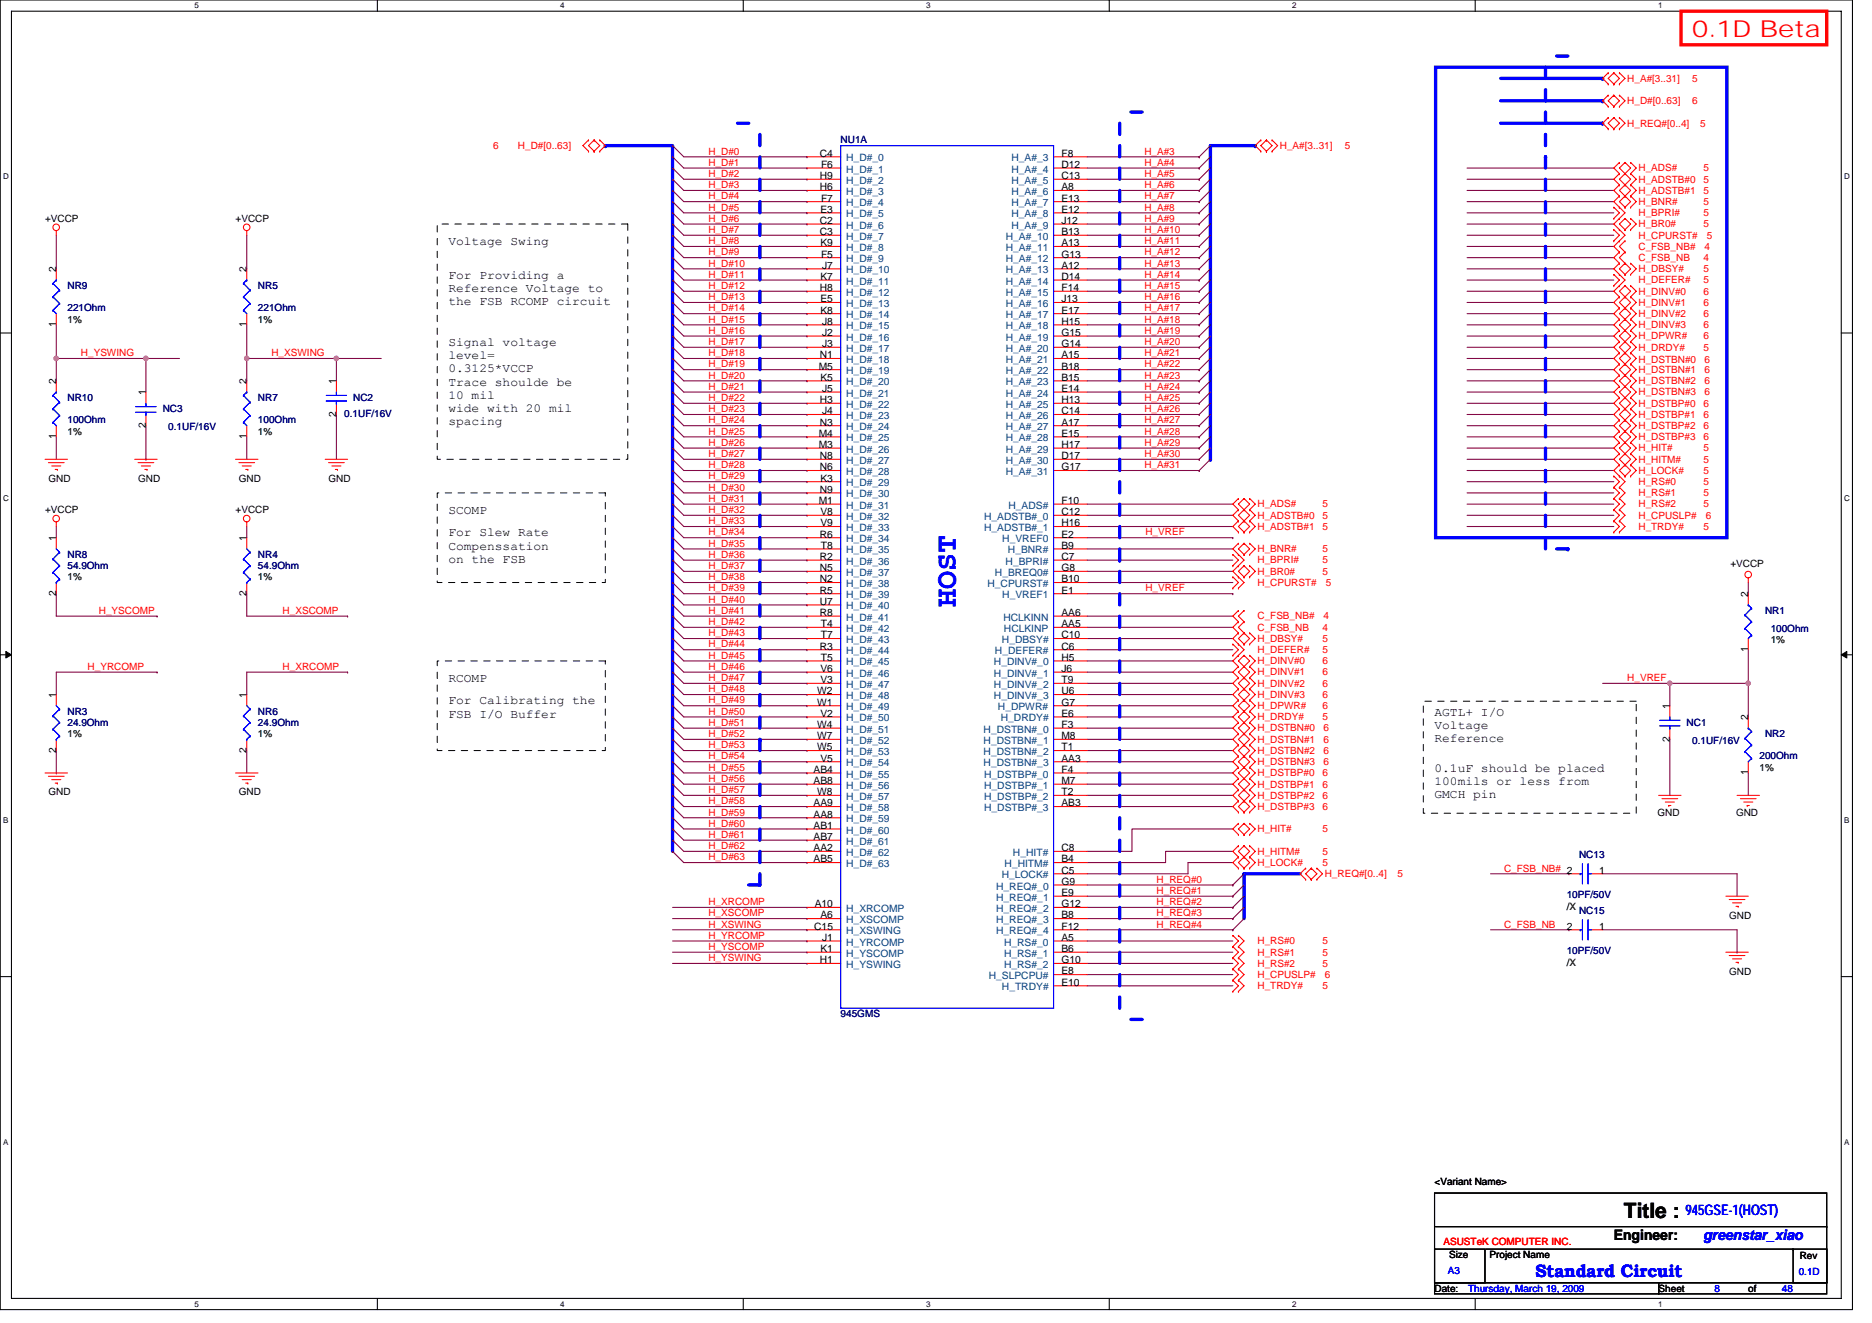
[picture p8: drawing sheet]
<svg xmlns="http://www.w3.org/2000/svg" width="297mm" height="210mm" viewBox="0 0 297 210" stroke-linecap="round" stroke-linejoin="round" font-family="sans-serif">
<defs><g id="words">
<text font-size="4.8" fill="#00f" x="151.7" y="96.4" transform="rotate(-90 151.7 96.4)">HOST</text>
<text font-size="3.7" fill="#f00" x="268.5" y="5.9">0.1D Beta</text>
<text font-size="3.4" x="257.7" y="193.4">Title :</text>
<text font-size="2.8" fill="#00f" x="243.6" y="202.7">Standard Circuit</text>
<text font-size="2.3" x="256.1" y="196.8">Engineer:</text>
<g font-size="2.3" fill="#00f">
<text x="267.5" y="192.8">945GSE-1(HOST)</text>
<text x="270.3" y="196.8">greenstar_xiao</text>
</g>
<g font-size="1.9">
<text x="71.2" y="38.9">Voltage Swing</text>
<text x="71.2" y="44.2">For Providing a</text>
<text x="71.2" y="46.3">Reference Voltage to</text>
<text x="71.2" y="48.4">the FSB RCOMP circuit</text>
<text x="71.2" y="54.9">Signal voltage</text>
<text x="71.2" y="57">level=</text>
<text x="71.2" y="59.1">0.3125*VCCP</text>
<text x="71.2" y="61.2">Trace shoulde be</text>
<text x="71.2" y="63.3">10 mil</text>
<text x="71.2" y="65.4">wide with 20 mil</text>
<text x="71.2" y="67.5">spacing</text>
<text x="71.2" y="81.6">SCOMP</text>
<text x="71.2" y="85.1">For Slew Rate</text>
<text x="71.2" y="87.2">Compenssation</text>
<text x="71.2" y="89.3">on the FSB</text>
<text x="71.2" y="108.2">RCOMP</text>
<text x="71.2" y="111.8">For Calibrating the</text>
<text x="71.2" y="113.9">FSB I/O Buffer</text>
<text x="227.6" y="113.6">AGTL+ I/O</text>
<text x="227.6" y="115.7">Voltage</text>
<text x="227.6" y="117.8">Reference</text>
<text x="227.6" y="122.5">0.1uF should be placed</text>
<text x="227.6" y="124.6">100mils or less from</text>
<text x="227.6" y="126.7">GMCH pin</text>
</g>
<g font-size="1.6" fill="#f00">
<text x="258.2" y="16.5">H_D#[0..63]</text>
<text x="258.2" y="13">H_A#[3..31]</text>
<text x="268.5" y="16.5">6</text>
<text x="268.5" y="13">5</text>
<text x="78.3" y="23.6">6</text>
<text x="82.2" y="23.6">H_D#[0..63]</text>
<text x="203.1" y="23.6">H_A#[3..31]</text>
<text x="213.4" y="23.6">5</text>
<text x="258.2" y="20.1">H_REQ#[0..4]</text>
<text x="269.8" y="20.1">5</text>
<text x="112.4" y="24.5">H_D#0</text>
<text x="112.4" y="26.3">H_D#1</text>
<text x="112.4" y="28.1">H_D#2</text>
<text x="112.4" y="29.9">H_D#3</text>
<text x="181.6" y="29.9">H_A#6</text>
<text x="181.6" y="28.1">H_A#5</text>
<text x="181.6" y="26.3">H_A#4</text>
<text x="181.6" y="24.5">H_A#3</text>
<text x="260" y="27.2">H_ADS#</text>
<text x="260" y="29">H_ADSTB#0</text>
<text x="270.3" y="27.2">5</text>
<text x="270.3" y="29">5</text>
<text x="112.4" y="31.6">H_D#4</text>
<text x="112.4" y="33.4">H_D#5</text>
<text x="112.4" y="35.2">H_D#6</text>
<text x="181.6" y="31.6">H_A#7</text>
<text x="181.6" y="35.2">H_A#9</text>
<text x="181.6" y="33.4">H_A#8</text>
<text x="260" y="32.5">H_BNR#</text>
<text x="260" y="30.8">H_ADSTB#1</text>
<text x="260" y="34.3">H_BPRI#</text>
<text x="270.3" y="32.5">5</text>
<text x="270.3" y="30.8">5</text>
<text x="270.3" y="34.3">5</text>
<text x="112.4" y="37">H_D#7</text>
<text x="112.4" y="38.8">H_D#8</text>
<text x="112.4" y="40.5">H_D#9</text>
<text x="181.6" y="37">H_A#10</text>
<text x="181.6" y="38.8">H_A#11</text>
<text x="181.6" y="40.5">H_A#12</text>
<text x="260" y="36.1">H_BR0#</text>
<text x="260" y="39.6">C_FSB_NB#</text>
<text x="260" y="41.4">C_FSB_NB</text>
<text x="260" y="37.9">H_CPURST#</text>
<text x="270.3" y="36.1">5</text>
<text x="270.3" y="41.4">4</text>
<text x="270.5" y="39.6">4</text>
<text x="270.8" y="37.9">5</text>
<text x="112.4" y="42.3">H_D#10</text>
<text x="112.4" y="44.1">H_D#11</text>
<text x="112.4" y="45.9">H_D#12</text>
<text x="112.4" y="47.6">H_D#13</text>
<text x="181.6" y="45.9">H_A#15</text>
<text x="181.6" y="47.6">H_A#16</text>
<text x="181.6" y="42.3">H_A#13</text>
<text x="181.6" y="44.1">H_A#14</text>
<text x="260" y="43.2">H_DBSY#</text>
<text x="260" y="46.8">H_DINV#0</text>
<text x="260" y="45">H_DEFER#</text>
<text x="270.3" y="46.8">6</text>
<text x="270.3" y="43.2">5</text>
<text x="270.3" y="45">5</text>
<text x="112.4" y="49.4">H_D#14</text>
<text x="112.4" y="51.2">H_D#15</text>
<text x="112.4" y="53">H_D#16</text>
<text x="181.6" y="49.4">H_A#17</text>
<text x="181.6" y="51.2">H_A#18</text>
<text x="181.6" y="53">H_A#19</text>
<text x="260" y="52.1">H_DINV#3</text>
<text x="260" y="48.5">H_DINV#1</text>
<text x="260" y="50.3">H_DINV#2</text>
<text x="260" y="53.9">H_DPWR#</text>
<text x="270.3" y="52.1">6</text>
<text x="270.3" y="48.5">6</text>
<text x="270.3" y="50.3">6</text>
<text x="270.3" y="53.9">6</text>
<text x="12.8" y="56.5">H_YSWING</text>
<text x="43.1" y="56.5">H_XSWING</text>
<text x="112.4" y="54.8">H_D#17</text>
<text x="112.4" y="56.5">H_D#18</text>
<text x="112.4" y="58.3">H_D#19</text>
<text x="181.6" y="58.3">H_A#22</text>
<text x="181.6" y="54.8">H_A#20</text>
<text x="181.6" y="56.5">H_A#21</text>
<text x="260" y="55.6">H_DRDY#</text>
<text x="260" y="57.6">H_DSTBN#0</text>
<text x="260" y="59.2">H_DSTBN#1</text>
<text x="270.3" y="55.6">5</text>
<text x="270.5" y="57.6">6</text>
<text x="270.5" y="59.2">6</text>
<text x="112.4" y="60.1">H_D#20</text>
<text x="112.4" y="61.9">H_D#21</text>
<text x="112.4" y="63.6">H_D#22</text>
<text x="112.4" y="65.4">H_D#23</text>
<text x="181.6" y="60.1">H_A#23</text>
<text x="181.6" y="61.9">H_A#24</text>
<text x="181.6" y="63.6">H_A#25</text>
<text x="181.6" y="65.4">H_A#26</text>
<text x="260" y="64.5">H_DSTBP#0</text>
<text x="260" y="62.8">H_DSTBN#3</text>
<text x="260" y="61">H_DSTBN#2</text>
<text x="270.3" y="64.5">6</text>
<text x="270.5" y="62.8">6</text>
<text x="270.5" y="61">6</text>
<text x="112.4" y="67.2">H_D#24</text>
<text x="112.4" y="69">H_D#25</text>
<text x="112.4" y="70.8">H_D#26</text>
<text x="181.6" y="67.2">H_A#27</text>
<text x="181.6" y="69">H_A#28</text>
<text x="181.6" y="70.8">H_A#29</text>
<text x="260" y="71.6">H_HIT#</text>
<text x="260" y="68.1">H_DSTBP#2</text>
<text x="260" y="69.9">H_DSTBP#3</text>
<text x="260" y="66.3">H_DSTBP#1</text>
<text x="270.3" y="68.1">6</text>
<text x="270.3" y="69.9">6</text>
<text x="270.3" y="66.3">6</text>
<text x="270.3" y="71.6">5</text>
<text x="112.4" y="72.5">H_D#27</text>
<text x="112.4" y="74.3">H_D#28</text>
<text x="112.4" y="76.1">H_D#29</text>
<text x="112.4" y="77.9">H_D#30</text>
<text x="181.6" y="72.5">H_A#30</text>
<text x="181.6" y="74.3">H_A#31</text>
<text x="260" y="75.2">H_LOCK#</text>
<text x="260" y="73.4">H_HITM#</text>
<text x="260" y="77">H_RS#0</text>
<text x="270.3" y="77">5</text>
<text x="270.3" y="75.2">5</text>
<text x="270.3" y="73.4">5</text>
<text x="112.4" y="79.7">H_D#31</text>
<text x="112.4" y="81.4">H_D#32</text>
<text x="112.4" y="83.2">H_D#33</text>
<text x="199.5" y="82.3">H_ADSTB#0</text>
<text x="199.5" y="80.5">H_ADS#</text>
<text x="209.8" y="82.3">5</text>
<text x="209.8" y="80.5">5</text>
<text x="260" y="82.3">H_CPUSLP#</text>
<text x="260" y="78.8">H_RS#1</text>
<text x="260" y="80.5">H_RS#2</text>
<text x="270.3" y="78.8">5</text>
<text x="270.3" y="80.5">5</text>
<text x="270.7" y="82.3">6</text>
<text x="112.4" y="85">H_D#34</text>
<text x="112.4" y="86.8">H_D#35</text>
<text x="112.4" y="88.5">H_D#36</text>
<text x="181.8" y="85">H_VREF</text>
<text x="199.5" y="87.7">H_BNR#</text>
<text x="199.5" y="89.4">H_BPRI#</text>
<text x="199.5" y="84.1">H_ADSTB#1</text>
<text x="209.8" y="87.7">5</text>
<text x="209.8" y="84.1">5</text>
<text x="209.8" y="89.4">5</text>
<text x="260" y="84.1">H_TRDY#</text>
<text x="270.3" y="84.1">5</text>
<text x="112.4" y="90.3">H_D#37</text>
<text x="112.4" y="92.1">H_D#38</text>
<text x="112.4" y="93.9">H_D#39</text>
<text x="112.4" y="95.7">H_D#40</text>
<text x="181.8" y="93.9">H_VREF</text>
<text x="199.5" y="91.2">H_BR0#</text>
<text x="199.5" y="93">H_CPURST#</text>
<text x="209.8" y="91.2">5</text>
<text x="210.4" y="93">5</text>
<text x="15.7" y="97.4">H_YSCOMP</text>
<text x="44.8" y="97.4">H_XSCOMP</text>
<text x="112.4" y="97.4">H_D#41</text>
<text x="112.4" y="99.2">H_D#42</text>
<text x="112.4" y="101">H_D#43</text>
<text x="199.5" y="101.9">H_DBSY#</text>
<text x="199.5" y="98.3">C_FSB_NB#</text>
<text x="199.5" y="100.1">C_FSB_NB</text>
<text x="209.8" y="101.9">5</text>
<text x="209.8" y="100.1">4</text>
<text x="210" y="98.3">4</text>
<text x="13.9" y="106.3">H_YRCOMP</text>
<text x="44.8" y="106.3">H_XRCOMP</text>
<text x="112.4" y="102.8">H_D#44</text>
<text x="112.4" y="104.5">H_D#45</text>
<text x="112.4" y="106.3">H_D#46</text>
<text x="199.5" y="105.4">H_DINV#0</text>
<text x="199.5" y="107.2">H_DINV#1</text>
<text x="199.5" y="103.7">H_DEFER#</text>
<text x="209.8" y="105.4">6</text>
<text x="209.8" y="107.2">6</text>
<text x="209.8" y="103.7">5</text>
<text x="112.4" y="108.1">H_D#47</text>
<text x="112.4" y="109.9">H_D#48</text>
<text x="112.4" y="111.7">H_D#49</text>
<text x="112.4" y="113.4">H_D#50</text>
<text x="199.5" y="109">H_DINV#2</text>
<text x="199.5" y="112.5">H_DPWR#</text>
<text x="199.5" y="110.8">H_DINV#3</text>
<text x="209.8" y="109">6</text>
<text x="209.8" y="110.8">6</text>
<text x="209.8" y="112.5">6</text>
<text x="258.2" y="108.1">H_VREF</text>
<text x="112.4" y="115.2">H_D#51</text>
<text x="112.4" y="117">H_D#52</text>
<text x="112.4" y="118.8">H_D#53</text>
<text x="199.5" y="119.7">H_DSTBN#2</text>
<text x="199.5" y="117.9">H_DSTBN#1</text>
<text x="199.5" y="116.1">H_DSTBN#0</text>
<text x="199.5" y="114.3">H_DRDY#</text>
<text x="209.8" y="114.3">5</text>
<text x="210" y="119.7">6</text>
<text x="210" y="117.9">6</text>
<text x="210" y="116.1">6</text>
<text x="112.4" y="120.5">H_D#54</text>
<text x="112.4" y="122.3">H_D#55</text>
<text x="112.4" y="124.1">H_D#56</text>
<text x="112.4" y="125.9">H_D#57</text>
<text x="199.5" y="123.2">H_DSTBP#0</text>
<text x="199.5" y="125">H_DSTBP#1</text>
<text x="199.5" y="121.4">H_DSTBN#3</text>
<text x="209.8" y="123.2">6</text>
<text x="209.8" y="125">6</text>
<text x="210" y="121.4">6</text>
<text x="112.4" y="127.7">H_D#58</text>
<text x="112.4" y="129.4">H_D#59</text>
<text x="112.4" y="131.2">H_D#60</text>
<text x="199.5" y="128.5">H_DSTBP#3</text>
<text x="199.5" y="126.8">H_DSTBP#2</text>
<text x="209.8" y="128.5">6</text>
<text x="209.8" y="126.8">6</text>
<text x="112.4" y="136.5">H_D#63</text>
<text x="112.4" y="133">H_D#61</text>
<text x="112.4" y="134.8">H_D#62</text>
<text x="199.5" y="132.1">H_HIT#</text>
<text x="199.5" y="137.4">H_LOCK#</text>
<text x="199.5" y="135.7">H_HITM#</text>
<text x="209.8" y="137.4">5</text>
<text x="209.8" y="132.1">5</text>
<text x="209.8" y="135.7">5</text>
<text x="112.4" y="143.7">H_XRCOMP</text>
<text x="183.5" y="140.1">H_REQ#0</text>
<text x="183.5" y="141.9">H_REQ#1</text>
<text x="183.5" y="143.7">H_REQ#2</text>
<text x="210.2" y="139.2">H_REQ#[0..4]</text>
<text x="221.8" y="139.2">5</text>
<text x="238.7" y="138.3">C_FSB_NB# 2</text>
<text x="112.4" y="145.4">H_XSCOMP</text>
<text x="112.4" y="149">H_YRCOMP</text>
<text x="112.4" y="147.2">H_XSWING</text>
<text x="183.5" y="147.2">H_REQ#4</text>
<text x="183.5" y="145.4">H_REQ#3</text>
<text x="199.5" y="149.9">H_RS#0</text>
<text x="209.8" y="149.9">5</text>
<text x="238.7" y="147.2">C_FSB_NB</text>
<text x="112.4" y="150.8">H_YSCOMP</text>
<text x="112.4" y="152.5">H_YSWING</text>
<text x="199.5" y="151.7">H_RS#1</text>
<text x="199.5" y="153.4">H_RS#2</text>
<text x="199.5" y="155.2">H_CPUSLP#</text>
<text x="209.8" y="151.7">5</text>
<text x="209.8" y="153.4">5</text>
<text x="210.2" y="155.2">6</text>
<text x="199.5" y="157">H_TRDY#</text>
<text x="209.8" y="157">5</text>
<text x="229" y="197.5">ASUSTeK COMPUTER INC.</text>
</g>
<g font-size="1.6" fill="#000080">
<text x="133.4" y="22.8">NU1A</text>
<text x="10.7" y="45.9">NR9</text>
<text x="40.9" y="45.9">NR5</text>
<text x="10.7" y="49.4">221Ohm</text>
<text x="40.9" y="49.4">221Ohm</text>
<text x="10.7" y="63.6">NR10</text>
<text x="25.8" y="65.4">NC3</text>
<text x="40.9" y="63.6">NR7</text>
<text x="56" y="63.6">NC2</text>
<text x="10.7" y="67.2">100Ohm</text>
<text x="26.7" y="68.3">0.1UF/16V</text>
<text x="40.9" y="67.2">100Ohm</text>
<text x="54.6" y="66.1">0.1UF/16V</text>
<text x="10.7" y="88.5">NR8</text>
<text x="40.9" y="88.5">NR4</text>
<text x="10.7" y="90.3">54.9Ohm</text>
<text x="40.9" y="90.3">54.9Ohm</text>
<text x="280.1" y="97.4">NR1</text>
<text x="281" y="100.3">100Ohm</text>
<text x="10.7" y="113.4">NR3</text>
<text x="40.9" y="113.4">NR6</text>
<text x="10.7" y="115.2">24.9Ohm</text>
<text x="40.9" y="115.2">24.9Ohm</text>
<text x="267.6" y="115.2">NC1</text>
<text x="268.5" y="118">0.1UF/16V</text>
<text x="280.1" y="117">NR2</text>
<text x="279.2" y="120.5">200Ohm</text>
<text x="250.6" y="136.2">NC13</text>
<text x="248.6" y="142.6">10PF/50V</text>
<text x="250.6" y="145.1">NC15</text>
<text x="248.6" y="151.5">10PF/50V</text>
<text x="133.4" y="161.4">945GMS</text>
</g>
<g font-size="1.6">
<text x="130.1" y="24.9">C4</text>
<text x="130.1" y="28.4">H9</text>
<text x="130.3" y="26.6">F6</text>
<text x="168.4" y="24.9">F8</text>
<text x="168.4" y="26.6">D12</text>
<text x="168.4" y="28.4">C13</text>
<text x="7.2" y="35.2">+VCCP</text>
<text x="37.4" y="35.2">+VCCP</text>
<text x="130.1" y="30.2">H6</text>
<text x="130.1" y="35.5">C2</text>
<text x="130.2" y="33.8">E3</text>
<text x="130.3" y="32">F7</text>
<text x="168.4" y="30.2">A8</text>
<text x="168.4" y="32">E13</text>
<text x="168.4" y="33.8">E12</text>
<text x="168.4" y="35.5">J12</text>
<text x="130.1" y="37.3">C3</text>
<text x="130.2" y="39.1">K9</text>
<text x="130.3" y="40.9">F5</text>
<text x="168.4" y="37.3">B13</text>
<text x="168.4" y="39.1">A13</text>
<text x="168.4" y="40.9">G13</text>
<text x="8.9" y="43.2" transform="rotate(-90 8.9 43.2)">2</text>
<text x="39.1" y="43.2" transform="rotate(-90 39.1 43.2)">2</text>
<text x="130.1" y="46.2">H8</text>
<text x="130.2" y="44.4">K7</text>
<text x="130.2" y="48">E5</text>
<text x="130.4" y="42.7">J7</text>
<text x="168.4" y="42.7">A12</text>
<text x="168.4" y="44.4">D14</text>
<text x="168.4" y="46.2">F14</text>
<text x="168.4" y="48">J13</text>
<text x="8.9" y="51.9" transform="rotate(-90 8.9 51.9)">1</text>
<text x="39.1" y="51.9" transform="rotate(-90 39.1 51.9)">1</text>
<text x="130.2" y="49.8">K8</text>
<text x="130.4" y="51.5">J8</text>
<text x="130.4" y="53.3">J2</text>
<text x="168.4" y="49.8">E17</text>
<text x="168.4" y="51.5">H15</text>
<text x="168.4" y="53.3">G15</text>
<text x="129.9" y="58.7">M5</text>
<text x="130.1" y="56.9">N1</text>
<text x="130.4" y="55.1">J3</text>
<text x="168.4" y="55.1">G14</text>
<text x="168.4" y="56.9">A15</text>
<text x="168.4" y="58.7">B18</text>
<text x="8.9" y="61" transform="rotate(-90 8.9 61)">2</text>
<text x="23.1" y="62.8" transform="rotate(-90 23.1 62.8)">1</text>
<text x="39.1" y="61" transform="rotate(-90 39.1 61)">2</text>
<text x="53.4" y="61" transform="rotate(-90 53.4 61)">1</text>
<text x="130.1" y="64">H3</text>
<text x="130.2" y="60.4">K5</text>
<text x="130.4" y="62.2">J5</text>
<text x="130.4" y="65.8">J4</text>
<text x="168.4" y="60.4">B15</text>
<text x="168.4" y="62.2">E14</text>
<text x="168.4" y="64">H13</text>
<text x="168.4" y="65.8">C14</text>
<text x="8.9" y="69.7" transform="rotate(-90 8.9 69.7)">1</text>
<text x="23.1" y="67.9" transform="rotate(-90 23.1 67.9)">2</text>
<text x="39.1" y="69.7" transform="rotate(-90 39.1 69.7)">1</text>
<text x="53.4" y="66.2" transform="rotate(-90 53.4 66.2)">2</text>
<text x="129.9" y="69.3">M4</text>
<text x="129.9" y="71.1">M3</text>
<text x="130.1" y="67.5">N3</text>
<text x="168.4" y="67.5">A17</text>
<text x="168.4" y="69.3">E15</text>
<text x="168.4" y="71.1">H17</text>
<text x="7.7" y="76.5">GND</text>
<text x="21.9" y="76.5">GND</text>
<text x="37.9" y="76.5">GND</text>
<text x="52.1" y="76.5">GND</text>
<text x="130.1" y="72.9">N8</text>
<text x="130.1" y="74.7">N6</text>
<text x="130.2" y="76.4">K3</text>
<text x="168.4" y="72.9">D17</text>
<text x="168.4" y="74.7">G17</text>
<text x="7.2" y="81.4">+VCCP</text>
<text x="37.4" y="81.4">+VCCP</text>
<text x="129.9" y="80">M1</text>
<text x="130.1" y="78.2">N9</text>
<text x="130.2" y="81.8">V8</text>
<text x="130.2" y="83.5">V9</text>
<text x="168.4" y="81.8">C12</text>
<text x="168.4" y="83.5">H16</text>
<text x="168.4" y="80">F10</text>
<text x="8.9" y="85.9" transform="rotate(-90 8.9 85.9)">1</text>
<text x="39.1" y="85.9" transform="rotate(-90 39.1 85.9)">1</text>
<text x="130.1" y="85.3">R6</text>
<text x="130.1" y="88.9">R2</text>
<text x="130.3" y="87.1">T8</text>
<text x="168.4" y="88.9">C7</text>
<text x="168.4" y="87.1">B9</text>
<text x="168.4" y="85.3">E2</text>
<text x="274.6" y="90">+VCCP</text>
<text x="8.9" y="94.6" transform="rotate(-90 8.9 94.6)">2</text>
<text x="39.1" y="94.6" transform="rotate(-90 39.1 94.6)">2</text>
<text x="130.1" y="90.7">N5</text>
<text x="130.1" y="92.4">N2</text>
<text x="130.1" y="94.2">R5</text>
<text x="130.1" y="96">U7</text>
<text x="168.4" y="92.4">B10</text>
<text x="168.4" y="94.2">E1</text>
<text x="168.4" y="90.7">G8</text>
<text x="277.4" y="94.8" transform="rotate(-90 277.4 94.8)">2</text>
<text x="130.1" y="97.8">R8</text>
<text x="130.3" y="99.5">T4</text>
<text x="130.3" y="101.3">T7</text>
<text x="168.4" y="99.5">AA5</text>
<text x="168.4" y="101.3">C10</text>
<text x="168.4" y="97.8">AA6</text>
<text x="130.1" y="103.1">R3</text>
<text x="130.2" y="106.7">V6</text>
<text x="130.3" y="104.9">T5</text>
<text x="168.4" y="103.1">C6</text>
<text x="168.4" y="104.9">H5</text>
<text x="168.4" y="106.7">J6</text>
<text x="277.4" y="103.5" transform="rotate(-90 277.4 103.5)">1</text>
<text x="8.9" y="110.8" transform="rotate(-90 8.9 110.8)">1</text>
<text x="39.1" y="110.8" transform="rotate(-90 39.1 110.8)">1</text>
<text x="129.7" y="110.2">W2</text>
<text x="129.7" y="112">W1</text>
<text x="130.2" y="108.4">V3</text>
<text x="130.2" y="113.8">V2</text>
<text x="168.4" y="113.8">E6</text>
<text x="168.4" y="112">G7</text>
<text x="168.4" y="108.4">T9</text>
<text x="168.4" y="110.2">U6</text>
<text x="264.9" y="112.5" transform="rotate(-90 264.9 112.5)">1</text>
<text x="8.9" y="119.5" transform="rotate(-90 8.9 119.5)">2</text>
<text x="39.1" y="119.5" transform="rotate(-90 39.1 119.5)">2</text>
<text x="129.7" y="115.5">W4</text>
<text x="129.7" y="117.3">W7</text>
<text x="129.7" y="119.1">W5</text>
<text x="168.4" y="115.5">F3</text>
<text x="168.4" y="117.3">M8</text>
<text x="168.4" y="119.1">T1</text>
<text x="264.9" y="117.7" transform="rotate(-90 264.9 117.7)">2</text>
<text x="277.4" y="114.3" transform="rotate(-90 277.4 114.3)">2</text>
<text x="129.1" y="122.7">AB4</text>
<text x="129.1" y="124.4">AB8</text>
<text x="130.2" y="120.9">V5</text>
<text x="168.4" y="122.7">F4</text>
<text x="168.4" y="124.4">M7</text>
<text x="168.4" y="120.9">AA3</text>
<text x="277.4" y="123.1" transform="rotate(-90 277.4 123.1)">1</text>
<text x="7.7" y="126.2">GND</text>
<text x="37.9" y="126.2">GND</text>
<text x="129.1" y="128">AA9</text>
<text x="129.1" y="129.8">AA8</text>
<text x="129.1" y="131.6">AB1</text>
<text x="129.7" y="126.2">W8</text>
<text x="168.4" y="126.2">T2</text>
<text x="168.4" y="128">AB3</text>
<text x="263" y="129.4">GND</text>
<text x="275.5" y="129.4">GND</text>
<text x="129.1" y="133.3">AB7</text>
<text x="129.1" y="135.1">AA2</text>
<text x="129.1" y="136.9">AB5</text>
<text x="168.4" y="136.9">B4</text>
<text x="168.4" y="135.1">C8</text>
<text x="129.3" y="144">A10</text>
<text x="168.4" y="140.4">G9</text>
<text x="168.4" y="142.2">E9</text>
<text x="168.4" y="144">G12</text>
<text x="168.4" y="138.7">C5</text>
<text x="253.8" y="138.7">1</text>
<text x="129.2" y="147.6">C15</text>
<text x="130.2" y="145.8">A6</text>
<text x="130.4" y="149.3">J1</text>
<text x="168.4" y="145.8">B8</text>
<text x="168.4" y="147.6">F12</text>
<text x="168.4" y="149.3">A5</text>
<text x="248.6" y="147.6">2</text>
<text x="253.8" y="147.6">1</text>
<text x="274.4" y="145.8">GND</text>
<text x="130.1" y="152.9">H1</text>
<text x="130.2" y="151.1">K1</text>
<text x="168.4" y="151.1">B6</text>
<text x="168.4" y="152.9">G10</text>
<text x="168.4" y="154.7">E8</text>
<text x="274.4" y="154.7">GND</text>
<text x="168.4" y="156.4">E10</text>
<text x="227.6" y="188.1">&lt;Variant Name&gt;</text>
<text x="229.9" y="199.7">Size</text>
<text x="236.3" y="199.7">Project Name</text>
<text x="285.6" y="199.8">Rev</text>
<text x="227.6" y="205">Date:</text>
<text x="263.2" y="205">Sheet</text>
<text x="277.4" y="205">of</text>
</g>
<g font-size="1.6" fill="#004080">
<text x="134.3" y="25.6">H_D#_0</text>
<text x="134.3" y="27.4">H_D#_1</text>
<text x="134.3" y="29.2">H_D#_2</text>
<text x="160.5" y="25.6">H_A#_3</text>
<text x="160.5" y="27.4">H_A#_4</text>
<text x="160.5" y="29.2">H_A#_5</text>
<text x="134.3" y="30.9">H_D#_3</text>
<text x="134.3" y="32.7">H_D#_4</text>
<text x="134.3" y="34.5">H_D#_5</text>
<text x="160.5" y="30.9">H_A#_6</text>
<text x="160.5" y="32.7">H_A#_7</text>
<text x="160.5" y="34.5">H_A#_8</text>
<text x="134.3" y="36.3">H_D#_6</text>
<text x="134.3" y="38.1">H_D#_7</text>
<text x="134.3" y="39.8">H_D#_8</text>
<text x="134.3" y="41.6">H_D#_9</text>
<text x="159.6" y="38.1">H_A#_10</text>
<text x="159.6" y="39.8">H_A#_11</text>
<text x="159.6" y="41.6">H_A#_12</text>
<text x="160.5" y="36.3">H_A#_9</text>
<text x="134.3" y="43.4">H_D#_10</text>
<text x="134.3" y="45.2">H_D#_11</text>
<text x="134.3" y="46.9">H_D#_12</text>
<text x="159.6" y="43.4">H_A#_13</text>
<text x="159.6" y="45.2">H_A#_14</text>
<text x="159.6" y="46.9">H_A#_15</text>
<text x="134.3" y="48.7">H_D#_13</text>
<text x="134.3" y="50.5">H_D#_14</text>
<text x="134.3" y="52.3">H_D#_15</text>
<text x="159.6" y="48.7">H_A#_16</text>
<text x="159.6" y="50.5">H_A#_17</text>
<text x="159.6" y="52.3">H_A#_18</text>
<text x="134.3" y="54.1">H_D#_16</text>
<text x="134.3" y="55.8">H_D#_17</text>
<text x="134.3" y="57.6">H_D#_18</text>
<text x="134.3" y="59.4">H_D#_19</text>
<text x="159.6" y="54.1">H_A#_19</text>
<text x="159.6" y="55.8">H_A#_20</text>
<text x="159.6" y="57.6">H_A#_21</text>
<text x="159.6" y="59.4">H_A#_22</text>
<text x="134.3" y="61.2">H_D#_20</text>
<text x="134.3" y="62.9">H_D#_21</text>
<text x="134.3" y="64.7">H_D#_22</text>
<text x="159.6" y="61.2">H_A#_23</text>
<text x="159.6" y="62.9">H_A#_24</text>
<text x="159.6" y="64.7">H_A#_25</text>
<text x="134.3" y="66.5">H_D#_23</text>
<text x="134.3" y="68.3">H_D#_24</text>
<text x="134.3" y="70.1">H_D#_25</text>
<text x="134.3" y="71.8">H_D#_26</text>
<text x="159.6" y="66.5">H_A#_26</text>
<text x="159.6" y="68.3">H_A#_27</text>
<text x="159.6" y="70.1">H_A#_28</text>
<text x="159.6" y="71.8">H_A#_29</text>
<text x="134.3" y="73.6">H_D#_27</text>
<text x="134.3" y="75.4">H_D#_28</text>
<text x="134.3" y="77.2">H_D#_29</text>
<text x="159.6" y="73.6">H_A#_30</text>
<text x="159.6" y="75.4">H_A#_31</text>
<text x="134.3" y="79">H_D#_30</text>
<text x="134.3" y="80.7">H_D#_31</text>
<text x="134.3" y="82.5">H_D#_32</text>
<text x="156.2" y="82.5">H_ADSTB#_0</text>
<text x="160" y="80.7">H_ADS#</text>
<text x="134.3" y="84.3">H_D#_33</text>
<text x="134.3" y="86.1">H_D#_34</text>
<text x="134.3" y="87.8">H_D#_35</text>
<text x="134.3" y="89.6">H_D#_36</text>
<text x="156.2" y="84.3">H_ADSTB#_1</text>
<text x="159" y="86.1">H_VREF0</text>
<text x="159.6" y="89.6">H_BPRI#</text>
<text x="159.9" y="87.8">H_BNR#</text>
<text x="134.3" y="91.4">H_D#_37</text>
<text x="134.3" y="93.2">H_D#_38</text>
<text x="134.3" y="95">H_D#_39</text>
<text x="156.7" y="93.2">H_CPURST#</text>
<text x="157.9" y="91.4">H_BREQ0#</text>
<text x="159" y="95">H_VREF1</text>
<text x="134.3" y="96.7">H_D#_40</text>
<text x="134.3" y="98.5">H_D#_41</text>
<text x="134.3" y="100.3">H_D#_42</text>
<text x="159.2" y="98.5">HCLKINN</text>
<text x="159.3" y="100.3">HCLKINP</text>
<text x="134.3" y="102.1">H_D#_43</text>
<text x="134.3" y="103.8">H_D#_44</text>
<text x="134.3" y="105.6">H_D#_45</text>
<text x="134.3" y="107.4">H_D#_46</text>
<text x="157.7" y="105.6">H_DINV#_0</text>
<text x="157.7" y="107.4">H_DINV#_1</text>
<text x="157.9" y="103.8">H_DEFER#</text>
<text x="159" y="102.1">H_DBSY#</text>
<text x="134.3" y="109.2">H_D#_47</text>
<text x="134.3" y="111">H_D#_48</text>
<text x="134.3" y="112.7">H_D#_49</text>
<text x="157.7" y="109.2">H_DINV#_2</text>
<text x="157.7" y="111">H_DINV#_3</text>
<text x="158.3" y="112.7">H_DPWR#</text>
<text x="134.3" y="114.5">H_D#_50</text>
<text x="134.3" y="116.3">H_D#_51</text>
<text x="134.3" y="118.1">H_D#_52</text>
<text x="134.3" y="119.8">H_D#_53</text>
<text x="156.1" y="116.3">H_DSTBN#_0</text>
<text x="156.1" y="118.1">H_DSTBN#_1</text>
<text x="156.1" y="119.8">H_DSTBN#_2</text>
<text x="158.8" y="114.5">H_DRDY#</text>
<text x="134.3" y="121.6">H_D#_54</text>
<text x="134.3" y="123.4">H_D#_55</text>
<text x="134.3" y="125.2">H_D#_56</text>
<text x="156.1" y="121.6">H_DSTBN#_3</text>
<text x="156.2" y="123.4">H_DSTBP#_0</text>
<text x="156.2" y="125.2">H_DSTBP#_1</text>
<text x="134.3" y="127">H_D#_57</text>
<text x="134.3" y="128.7">H_D#_58</text>
<text x="134.3" y="130.5">H_D#_59</text>
<text x="156.2" y="127">H_DSTBP#_2</text>
<text x="156.2" y="128.7">H_DSTBP#_3</text>
<text x="134.3" y="132.3">H_D#_60</text>
<text x="134.3" y="134.1">H_D#_61</text>
<text x="134.3" y="135.8">H_D#_62</text>
<text x="134.3" y="137.6">H_D#_63</text>
<text x="159.4" y="137.6">H_HITM#</text>
<text x="160.7" y="135.8">H_HIT#</text>
<text x="158.1" y="141.2">H_REQ#_0</text>
<text x="158.1" y="143">H_REQ#_1</text>
<text x="159" y="139.4">H_LOCK#</text>
<text x="134.3" y="144.7">H_XRCOMP</text>
<text x="134.3" y="146.5">H_XSCOMP</text>
<text x="134.3" y="148.3">H_XSWING</text>
<text x="158.1" y="144.7">H_REQ#_2</text>
<text x="158.1" y="146.5">H_REQ#_3</text>
<text x="158.1" y="148.3">H_REQ#_4</text>
<text x="134.3" y="150.1">H_YRCOMP</text>
<text x="134.3" y="151.8">H_YSCOMP</text>
<text x="134.3" y="153.6">H_YSWING</text>
<text x="156.9" y="155.4">H_SLPCPU#</text>
<text x="159.3" y="150.1">H_RS#_0</text>
<text x="159.3" y="151.8">H_RS#_1</text>
<text x="159.3" y="153.6">H_RS#_2</text>
<text x="159" y="157.2">H_TRDY#</text>
</g>
<g font-size="1.6" fill="#008000">
<text x="10.7" y="51.2">1%</text>
<text x="40.9" y="51.2">1%</text>
<text x="10.7" y="69">1%</text>
<text x="40.9" y="69">1%</text>
<text x="10.7" y="92.1">1%</text>
<text x="40.9" y="92.1">1%</text>
<text x="281" y="102">1%</text>
<text x="10.7" y="117">1%</text>
<text x="40.9" y="117">1%</text>
<text x="279.2" y="122.3">1%</text>
<text x="248.6" y="144.4">/X</text>
<text x="248.6" y="153.3">/X</text>
</g>
<g font-size="1.6" fill="#00f">
<text x="229.8" y="202.2">A3</text>
<text x="285.4" y="202.3">0.1D</text>
<text x="233" y="205">Thursday, March 19, 2009</text>
<text x="272.1" y="205">8</text>
<text x="282.7" y="205">48</text>
</g>
<g font-size="1.3">
<text x="30.8" y="1.3">5</text>
<text x="88.9" y="1.3">4</text>
<text x="147" y="1.3">3</text>
<text x="205" y="1.3">2</text>
<text x="263.1" y="1.3">1</text>
<text x=".5" y="28.4">D</text>
<text x="292.6" y="28.4">D</text>
<text x=".5" y="79.5">C</text>
<text x="292.6" y="79.5">C</text>
<text x=".5" y="130.6">B</text>
<text x="292.6" y="130.6">B</text>
<text x=".5" y="181.7">A</text>
<text x="292.6" y="181.7">A</text>
<text x="30.8" y="207.4">5</text>
<text x="88.9" y="207.4">4</text>
<text x="147" y="207.4">3</text>
<text x="205" y="207.4">2</text>
<text x="263.1" y="207.4">1</text>
</g>
</g></defs>
<path d="M0 0h293.9v207.9h-293.9zM1.8 1.8h290.4v204.3h-290.4z" fill="none" stroke="#000" stroke-width=".17"/>
<g fill="#fff">
<path d="M30.8 .2h.7v1.4h-.7z"/>
<path d="M30.8 206.3h.7v1.4h-.7z"/>
</g>
<path d="M59.9 0v1.8M59.9 206.1v1.8" fill="none" stroke="#000" stroke-width=".17"/>
<g fill="#fff">
<path d="M88.9 .2h.7v1.4h-.7z"/>
<path d="M88.9 206.3h.7v1.4h-.7z"/>
</g>
<path d="M117.9 0v1.8M117.9 206.1v1.8" fill="none" stroke="#000" stroke-width=".17"/>
<g fill="#fff">
<path d="M147 .2h.7v1.4h-.7z"/>
<path d="M147 206.3h.7v1.4h-.7z"/>
</g>
<path d="M176 0v1.8M176 206.1v1.8" fill="none" stroke="#000" stroke-width=".17"/>
<g fill="#fff">
<path d="M205 .2h.7v1.4h-.7z"/>
<path d="M205 206.3h.7v1.4h-.7z"/>
</g>
<path d="M234.1 0v1.8M234.1 206.1v1.8" fill="none" stroke="#000" stroke-width=".17"/>
<g fill="#fff">
<path d="M263.1 .2h.7v1.4h-.7z"/>
<path d="M263.1 206.3h.7v1.4h-.7z"/>
<path d="M.5 27.3h.9v1.4h-.9z"/>
<path d="M292.6 27.3h.9v1.4h-.9z"/>
<path d="M.5 78.4h.9v1.4h-.9z"/>
<path d="M292.6 78.4h.9v1.4h-.9z"/>
</g>
<path d="M0 52.9h1.8M292.2 52.9h1.7" fill="none" stroke="#000" stroke-width=".17"/>
<g fill="#fff">
<path d="M.5 129.5h.8v1.4h-.8z"/>
<path d="M292.6 129.5h.9v1.4h-.9z"/>
</g>
<path d="M0 103.9h1.8M292.2 103.9h1.7" fill="none" stroke="#000" stroke-width=".17"/>
<path d="M.9 103.4l.9 .5-.9 .5zM292.2 103.9l.8-.5v1z" fill="#000" stroke="#000" stroke-width=".16"/>
<g fill="#fff">
<path d="M.5 180.5h.8v1.4h-.8z"/>
<path d="M292.6 180.5h.9v1.4h-.9z"/>
</g>
<path d="M0 155h1.8M292.2 155h1.7M227.6 189.4h62.3v14.2h-62.3zM227.6 198.2h8v5.4h-8zM227.6 194.7h62.3M235.8 198.2h48.7M284.5 198.2h5.4v5.4h-5.4zM284.5 198.2h.1M289.9 194.7h.1M227.6 203.6h35.6v1.8h-35.6zM263.2 203.6h26.7v1.8h-26.7z" fill="none" stroke="#000" stroke-width=".17"/>
<g fill="none" stroke="#800040" stroke-width=".17">
<path d="M8.9 37.3v5.4M39.2 37.3v5.4M106.7 23.1h.1M106.7 24.9h.1M106.7 26.7h.1M106.7 28.4h.1M106.7 30.2h.1M106.7 32h.1M106.7 33.8h.1M106.7 35.6h.1M106.7 37.3h.1M106.7 39.1h.1"/>
<path d="M106.7 35.6l1.8 1.7h19.6M106.7 28.4l1.8 1.8h19.6M106.7 26.7l1.8 1.7h19.6M106.7 24.9l1.8 1.8h19.6M106.7 30.2l1.8 1.8h19.6M106.7 33.8l1.8 1.8h19.6M106.7 37.3l1.8 1.8h19.6M106.7 32l1.8 1.8h19.6M106.7 39.1l1.8 1.8h19.6M106.7 23.1l1.8 1.8h19.6M128.1 24.9h.1M128.1 26.7h.1"/>
<path d="M128.1 28.4h.1M128.1 30.2h.1M128.1 32h.1M128.1 33.8h.1M128.1 35.6h.1M128.1 37.3h.1M128.1 39.1h.1M172.5 37.3h17.8M172.5 30.2h17.8M172.5 28.4h17.8M172.5 26.7h17.8M172.5 32h17.8"/>
<path d="M172.5 35.6h17.8M172.5 39.1h17.8M172.5 33.8h17.8M172.5 24.9h17.8M190.3 37.3h.1M190.3 30.2h.1M190.3 28.4h.1M190.3 26.7h.1M190.3 32h.1M190.3 35.6h.1M190.3 39.1h.1M190.3 33.8h.1"/>
<path d="M190.3 24.9h.1M192.1 33.8l-1.8 1.8M192.1 32l-1.8 1.8M192.1 24.9l-1.8 1.8M192.1 26.7l-1.8 1.7M192.1 37.3l-1.8 1.8M192.1 23.1l-1.8 1.8M192.1 39.1l-1.8 1.8M192.1 35.6l-1.8 1.7M192.1 30.2l-1.8 1.8M192.1 28.4l-1.8 1.8M232.8 26.7h23.3"/>
<path d="M232.8 35.6h23.3M232.8 32h23.3M232.8 30.2h23.3M232.8 37.3h23.3M232.8 28.4h23.3M232.8 33.8h23.3M232.8 39.1h23.3M8.9 56.9v3.6M8.9 56.9h.1M8.9 51.6v5.3M8.9 56.9h14.3M23.2 56.9h5.3"/>
<path d="M23.2 56.9v5.3M23.2 56.9h.1M39.2 56.9h.1M39.2 56.9v3.6M39.2 51.6v5.3M39.2 56.9h14.2M53.4 56.9h7.1M53.4 56.9v3.6M53.4 56.9h.1M106.7 40.9h.1M106.7 42.7h.1M106.7 44.4h.1"/>
<path d="M106.7 46.2h.1M106.7 48h.1M106.7 49.8h.1M106.7 51.6h.1M106.7 53.3h.1M106.7 55.1h.1M106.7 56.9h.1M106.7 58.7h.1M106.7 44.4l1.8 1.8h19.6M106.7 48l1.8 1.8h19.6M106.7 55.1l1.8 1.8h19.6M106.7 58.7l1.8 1.8h19.6"/>
<path d="M106.7 46.2l1.8 1.8h19.6M106.7 49.8l1.8 1.8h19.6M106.7 51.6l1.8 1.7h19.6M106.7 56.9l1.8 1.8h19.6M106.7 53.3l1.8 1.8h19.6M106.7 40.9l1.8 1.8h19.6M106.7 42.7l1.8 1.7h19.6M128.1 40.9h.1M128.1 42.7h.1M128.1 44.4h.1M128.1 46.2h.1M128.1 48h.1"/>
<path d="M128.1 49.8h.1M128.1 51.6h.1M128.1 53.3h.1M128.1 55.1h.1M128.1 56.9h.1M128.1 58.7h.1M172.5 46.2h17.8M172.5 49.8h17.8M172.5 56.9h17.8M172.5 48h17.8M172.5 51.6h17.8M172.5 53.3h17.8"/>
<path d="M172.5 58.7h17.8M172.5 55.1h17.8M172.5 42.7h17.8M172.5 44.4h17.8M172.5 40.9h17.8M190.3 46.2h.1M190.3 49.8h.1M190.3 48h.1M190.3 51.6h.1M190.3 53.3h.1M190.3 58.7h.1M190.3 55.1h.1"/>
<path d="M190.3 56.9h.1M190.3 42.7h.1M190.3 44.4h.1M190.3 40.9h.1M192.1 55.1l-1.8 1.8M192.1 48l-1.8 1.8M192.1 56.9l-1.8 1.8M192.1 40.9l-1.8 1.8M192.1 58.7l-1.8 1.8M192.1 51.6l-1.8 1.7M192.1 42.7l-1.8 1.7M192.1 53.3l-1.8 1.8"/>
<path d="M192.1 44.4l-1.8 1.8M192.1 49.8l-1.8 1.8M192.1 46.2l-1.8 1.8M232.8 56.9h23.3M232.8 46.2h23.3M232.8 40.9h23.3M232.8 53.3h23.3M232.8 51.6h23.3M232.8 58.7h23.3M232.8 48h23.3M232.8 42.7h23.3M232.8 55.1h23.3"/>
<path d="M232.8 44.4h23.3M232.8 49.8h23.3M8.9 69.3v3.6M23.2 72.9h.1M23.2 67.6v5.3M39.2 69.3v3.6M53.4 65.8v7.1M106.7 60.5h.1M106.7 62.2h.1M106.7 64h.1M106.7 65.8h.1M106.7 67.6h.1"/>
<path d="M106.7 69.3h.1M106.7 71.1h.1M106.7 72.9h.1M106.7 74.7h.1M106.7 76.5h.1M106.7 78.2h.1M106.7 71.1l1.8 1.8h19.6M106.7 65.8l1.8 1.8h19.6M106.7 72.9l1.8 1.8h19.6M106.7 67.6l1.8 1.7h19.6M106.7 60.5l1.8 1.7h19.6M106.7 62.2l1.8 1.8h19.6"/>
<path d="M106.7 69.3l1.8 1.8h19.6M106.7 64l1.8 1.8h19.6M106.7 74.7l1.8 1.8h19.6M106.7 76.5l1.8 1.7h19.6M106.7 78.2l1.8 1.8h19.6M128.1 60.5h.1M128.1 62.2h.1M128.1 64h.1M128.1 65.8h.1M128.1 67.6h.1M128.1 69.3h.1M128.1 71.1h.1"/>
<path d="M128.1 72.9h.1M128.1 74.7h.1M128.1 76.5h.1M128.1 78.2h.1M172.5 72.9h17.8M172.5 60.5h17.8M172.5 67.6h17.8M172.5 74.7h17.8M172.5 69.3h17.8M172.5 62.2h17.8M172.5 64h17.8M172.5 71.1h17.8"/>
<path d="M172.5 65.8h17.8M190.3 72.9h.1M190.3 60.5h.1M190.3 67.6h.1M190.3 74.7h.1M190.3 69.3h.1M190.3 62.2h.1M190.3 64h.1M190.3 71.1h.1M190.3 65.8h.1M192.1 60.5l-1.8 1.7M192.1 67.6l-1.8 1.7"/>
<path d="M192.1 65.8l-1.8 1.8M192.1 69.3l-1.8 1.8M192.1 64l-1.8 1.8M192.1 62.2l-1.8 1.8M192.1 72.9l-1.8 1.8M192.1 71.1l-1.8 1.8M232.8 69.3h23.3M232.8 72.9h23.3M232.8 74.7h23.3M232.8 64h23.3M232.8 78.2h23.3M232.8 71.1h23.3"/>
<path d="M232.8 67.6h23.3M232.8 76.5h23.3M232.8 65.8h23.3M232.8 62.2h23.3M232.8 60.5h23.3M8.9 83.6v1.7M8.9 94.2v3.6h16M24.9 97.8h.1M39.2 94.2v3.6h16M39.2 83.6v1.7M55.2 97.8h.1M106.7 80h.1"/>
<path d="M106.7 81.8h.1M106.7 83.6h.1M106.7 85.3h.1M106.7 87.1h.1M106.7 88.9h.1M106.7 90.7h.1M106.7 92.5h.1M106.7 94.2h.1M106.7 96h.1M106.7 97.8h.1M106.7 99.6h.1M106.7 96l1.8 1.8h19.6"/>
<path d="M106.7 92.5l1.8 1.7h19.6M106.7 83.6l1.8 1.7h19.6M106.7 80l1.8 1.8h19.6M106.7 81.8l1.8 1.8h19.6M106.7 85.3l1.8 1.8h19.6M106.7 87.1l1.8 1.8h19.6M106.7 88.9l1.8 1.8h19.6M106.7 90.7l1.8 1.8h19.6M106.7 94.2l1.8 1.8h19.6M106.7 97.8l1.8 1.8h19.6M106.7 99.6l1.8 1.7h19.6M128.1 80h.1"/>
<path d="M128.1 81.8h.1M128.1 83.6h.1M128.1 85.3h.1M128.1 87.1h.1M128.1 88.9h.1M128.1 90.7h.1M128.1 92.5h.1M128.1 94.2h.1M128.1 96h.1M128.1 97.8h.1M128.1 99.6h.1M172.5 80h23.1"/>
<path d="M172.5 81.8h23.1M172.5 92.5h23.1M172.5 90.7h23.1M172.5 83.6h23.1M172.5 97.8h23.1M172.5 88.9h23.1M172.5 99.6h23.1M172.5 87.1h23.1M172.5 94.2h23.1M172.5 85.3h23.1M195.6 94.2h.1M195.6 85.3h.1"/>
<path d="M232.8 83.6h23.3M232.8 80h23.3M232.8 81.8h23.3M277.4 92.5v1.7M8.9 119.1v3.6M24.9 106.7h-16v3.5M24.9 106.7h.1M39.2 119.1v3.6M55.2 106.7h.1M55.2 106.7h-16v3.5M106.7 101.3h.1M106.7 103.1h.1"/>
<path d="M106.7 104.9h.1M106.7 106.7h.1M106.7 108.5h.1M106.7 110.2h.1M106.7 112h.1M106.7 113.8h.1M106.7 115.6h.1M106.7 117.3h.1M106.7 119.1h.1M106.7 104.9l1.8 1.8h19.6M106.7 106.7l1.8 1.8h19.6M106.7 101.3l1.8 1.8h19.6"/>
<path d="M106.7 103.1l1.8 1.8h19.6M106.7 108.5l1.8 1.7h19.6M106.7 110.2l1.8 1.8h19.6M106.7 112l1.8 1.8h19.6M106.7 113.8l1.8 1.8h19.6M106.7 115.6l1.8 1.7h19.6M106.7 117.3l1.8 1.8h19.6M106.7 119.1l1.8 1.8h19.6M128.1 101.3h.1M128.1 103.1h.1M128.1 104.9h.1M128.1 106.7h.1"/>
<path d="M128.1 108.5h.1M128.1 110.2h.1M128.1 112h.1M128.1 113.8h.1M128.1 115.6h.1M128.1 117.3h.1M128.1 119.1h.1M172.5 112h23.1M172.5 103.1h23.1M172.5 106.7h23.1M172.5 117.3h23.1M172.5 110.2h23.1"/>
<path d="M172.5 104.9h23.1M172.5 119.1h23.1M172.5 115.6h23.1M172.5 108.5h23.1M172.5 113.8h23.1M172.5 101.3h23.1M254.3 108.5h23.1M265 117.3v8.9M265 108.5h.1M265 108.5v3.5M277.4 103.1v5.4M277.4 108.5v5.3"/>
<path d="M277.4 108.5h.1M8.9 122.7h.1M106.7 120.9h.1M106.7 122.7h.1M106.7 124.5h.1M106.7 126.2h.1M106.7 128h.1M106.7 129.8h.1M106.7 131.6h.1M106.7 133.3h.1M106.7 135.1h.1M106.7 135.1l1.8 1.8h19.6"/>
<path d="M106.7 120.9l1.8 1.8h19.6M106.7 122.7l1.8 1.8h19.6M106.7 124.5l1.8 1.7h19.6M106.7 126.2l1.8 1.8h19.6M106.7 128l1.8 1.8h19.6M106.7 129.8l1.8 1.8h19.6M106.7 131.6l1.8 1.7h19.6M106.7 133.3l1.8 1.8h19.6M128.1 136.9h.1M128.1 120.9h.1M128.1 122.7h.1M128.1 124.5h.1"/>
<path d="M128.1 126.2h.1M128.1 128h.1M128.1 129.8h.1M128.1 131.6h.1M128.1 133.3h.1M128.1 135.1h.1M172.5 126.2h23.1M172.5 122.7h23.1M172.5 128h23.1M172.5 124.5h23.1M172.5 120.9h23.1M195.6 136.9h-7.1v1.8h-16"/>
<path d="M195.6 131.6h-16v3.5h-7.1M195.6 135.1h-10.6v1.8h-12.5M197.4 138.7l-1.8 1.8M236.5 138.7h12.5M249 138.7h.1M254.3 138.7h21.3v3.5M277.4 122.7v3.5M106.7 147.6h21.4M106.7 151.1h21.4M106.7 152.9h21.4M106.7 145.8h21.4M106.7 149.4h21.4"/>
<path d="M106.7 144h21.4M128.1 151.1h.1M128.1 152.9h.1M128.1 145.8h.1M128.1 149.4h.1M128.1 147.6h.1M128.1 144h.1M172.5 149.4h23.1M172.5 151.1h23.1M172.5 154.7h23.1M172.5 152.9h23.1M172.5 156.5h23.1"/>
<path d="M172.5 147.6h23.1M172.5 145.8h23.1M172.5 144h23.1M172.5 140.5h23.1M172.5 142.2h23.1M195.6 140.5h.1M195.6 142.2h.1M195.6 147.6h.1M195.6 145.8h.1M195.6 144h.1M197.4 142.2l-1.8 1.8M197.4 145.8l-1.8 1.8"/>
<path d="M197.4 144l-1.8 1.8M197.4 140.5l-1.8 1.7M236.5 147.6h12.5M249 147.6h.1M254.3 147.6h21.3v3.5M275.6 151.1h.1"/>
</g>
<g fill="#f0f" stroke="#f0f" stroke-width=".17">
<circle cx="39.1" cy="56.9" r=".35"/>
<circle cx="23.1" cy="56.9" r=".35"/>
<circle cx="53.4" cy="56.9" r=".35"/>
<circle cx="8.9" cy="56.9" r=".35"/>
<circle cx="264.9" cy="108.4" r=".35"/>
<circle cx="277.4" cy="108.4" r=".35"/>
</g>
<g fill="none" stroke="#00f" stroke-width=".53">
<path d="M117 19.6h1.8M177.7 19.6v1.7M179.4 17.8h1.8M227.8 10.7h46.2v74.6h-46.2zM238.1 19.6h16.2M238.1 12.4h16.2M238.1 16h16.2M245.2 14.2v1.8M245.2 17.8v1.8M245.2 10.7v1.7M247 8.9h1.8M254.3 19.6h.1"/>
<path d="M254.3 12.4h.1M254.3 16h.1M96.1 23.1h10.6v112M96.1 23.1h.1M120.6 39.1v1.8M120.6 35.6v1.7M120.6 21.3v1.8M120.6 24.9v1.8M120.6 32v1.8M120.6 28.4v1.8M177.7 30.2v1.8M177.7 33.8v1.8"/>
<path d="M177.7 37.3v1.8M177.7 23.1v1.8M177.7 26.7v1.7M199.2 23.1h.1M199.2 23.1h-7.1v49.8M245.2 28.4v1.8M245.2 32v1.8M245.2 24.9h.1M245.2 21.3v1.8M245.2 39.1v1.8M245.2 35.6h.1M245.2 24.9v1.8"/>
<path d="M245.2 35.6v1.7M120.6 49.8v1.8M120.6 42.7v1.7M120.6 56.9v1.8M120.6 46.2v1.8M120.6 53.3v1.8M177.7 51.6v1.7M177.7 55.1v1.8M177.7 46.2h.1M177.7 58.7v1.8M177.7 40.9v1.8M177.7 48v1.8"/>
<path d="M177.7 44.4v1.8M245.2 56.9v1.8M245.2 53.3h.1M245.2 49.8h.1M245.2 42.7v1.7M245.2 46.2v1.8M245.2 49.8v1.8M245.2 53.3v1.8M120.6 64v1.8M120.6 60.5v1.7M120.6 71.1v1.8M120.6 67.6v1.7"/>
<path d="M120.6 78.2v1.8M120.6 74.7v1.8M177.7 67.6h.1M177.7 72.9v1.8M177.7 69.3v1.8M177.7 76.5v1.7M177.7 64h.1M177.7 62.2v1.8M177.7 65.8v1.8M192.1 72.9h.1M245.2 74.7h.1M245.2 67.6v1.7"/>
<path d="M245.2 71.1v1.8M245.2 64v1.8M245.2 60.5h.1M245.2 78.2v1.8M245.2 60.5v1.7M245.2 74.7v1.8M120.6 88.9v1.8M120.6 96v1.8M120.6 92.5v1.7M120.6 85.3v1.8M120.6 81.8v1.8M120.6 99.6v1.7"/>
<path d="M177.7 80v1.8M177.7 83.6v1.7M177.7 88.9h.1M177.7 94.2v1.8M177.7 90.7v1.8M177.7 97.8v1.8M177.7 87.1v1.8M245.2 81.8v1.8M245.2 85.3v1.8M247 87.1h1.8M248.8 87.1h.1M120.6 110.2v1.8"/>
<path d="M120.6 103.1v1.8M120.6 113.8v1.8M120.6 106.7v1.8M120.6 117.3h.1M120.6 117.3v1.8M177.7 108.5v1.7M177.7 115.6v1.7M177.7 101.3v1.8M177.7 112v1.8M177.7 119.1v1.8M177.7 104.9v1.8M120.6 138.7v1.8h-1.8"/>
<path d="M120.6 120.9v1.8M120.6 135.1v1.8M120.6 124.5v1.7M120.6 128v1.8M120.6 131.6v1.7M177.7 124.5h.1M177.7 129.8v1.8M177.7 133.3v1.8M177.7 136.9v1.8M177.7 126.2v1.8M177.7 122.7v1.8M197.4 138.7v7.1"/>
<path d="M197.4 138.7h.1M197.4 138.7h8.9M177.7 158.2v1.8M177.7 151.1v1.8M177.7 144v1.8M177.7 149.4h.1M177.7 154.7v1.8M177.7 140.5v1.7M177.7 147.6v1.8M179.4 161.8h1.8"/>
</g>
<g fill="none" stroke="#f00" stroke-width=".17">
<path d="M255.2 16.9h.1M255.2 15.1h.1M255.2 18.7h.1M255.2 11.6h.1M255.2 13.3h.1M255.2 15.1l-.9 .9 .9 .9M255.2 11.6l-.9 .8 .9 .9M255.2 18.7l-.9 .9 .9 .8M256.1 15.1h.1M256.1 16.9h.1M256.1 18.7h.1M256.1 13.3h.1"/>
<path d="M256.1 11.6h.1M256.1 15.1l-.9 .9 .9 .9M256.1 15.1l.9 .9-.9 .9M256.1 18.7l-.9 .9 .9 .8M256.1 18.7l.9 .9-.9 .8M256.1 11.6l-.9 .8 .9 .9M256.1 11.6l.9 .8-.9 .9M257 15.1h.1M257 16.9h.1M257 18.7h.1M257 13.3h.1M257 11.6h.1"/>
<path d="M257 18.7l.8 .9-.8 .8M257 11.6l.8 .8-.8 .9M257 15.1l.8 .9-.8 .9M8.9 36.6v.7M39.2 36.6v.7M93.4 22.2h.1M93.4 24h.1M93.4 22.2l-.9 .9 .9 .9M94.3 22.2h.1M94.3 24h.1M94.3 22.2l.9 .9-.9 .9M94.3 22.2l-.9 .9 .9 .9"/>
<path d="M95.2 24h.1M95.2 22.2h.1M95.2 22.2l.9 .9-.9 .9M128.1 24.9h5.3M128.1 26.7h5.3M128.1 28.4h5.3M128.1 30.2h5.3M128.1 32h5.3M128.1 33.8h5.3M128.1 35.6h5.3M128.1 37.3h5.3M128.1 39.1h5.3"/>
<path d="M167.2 24.9h5.3M167.2 26.7h5.3M167.2 28.4h5.3M167.2 30.2h5.3M167.2 32h5.3M167.2 33.8h5.3M167.2 35.6h5.3M167.2 37.3h5.3M167.2 39.1h5.3M200.1 22.2h.1M200.1 24h.1M200.1 22.2l-.9 .9 .9 .9"/>
<path d="M201 24h.1M201 22.2h.1M201 22.2l-.9 .9 .9 .9M201 22.2l.8 .9-.8 .9M201.8 24h.1M201.8 22.2h.1M201.8 22.2l.9 .9-.9 .9M255.2 20.4h.1M256.1 20.4h.1M256.1 32.9h.1M256.1 34.7h.1M256.1 36.4h.1"/>
<path d="M256.1 38.2h.1M256.1 32.9l.9 .9-.9 .9M256.1 36.4l.9 .9-.9 .9M257 25.8h.1M257 27.6h.1M257 31.1h.1M257 32.9h.1M257 34.7h.1M257 36.4h.1M257 29.3h.1M257 20.4h.1M257 38.2h.1"/>
<path d="M257 25.8l-.9 .9 .9 .9M257 29.3l-.9 .9 .9 .9M257 31.1l-.9 .9 1.7 1.8-1.7 1.8 1.7 1.7-1.7 1.8 .9 .9M257 27.6l-.9 .8 .9 .9M257.8 27.6h.1M257.8 25.8h.1M257.8 32.9h.1M257.8 31.1h.1M257.8 36.4h.1M257.8 34.7h.1M257.8 29.3h.1M257.8 38.2h.1"/>
<path d="M257.8 25.8l-.8 .9 1.7 1.7-1.7 1.8 1.7 1.8-.9 .9M257.8 25.8l.9 .9-1.7 1.7 1.7 1.8-1.7 1.8 .8 .9M257.8 34.7l-.8 .9 .8 .8M257.8 34.7l.9 .9-.9 .8M257.8 38.2l-.8 .9 .8 .9M258.7 27.6h.1M258.7 25.8h.1M258.7 32.9h.1M258.7 31.1h.1M258.7 36.4h.1M258.7 34.7h.1M258.7 29.3h.1"/>
<path d="M258.7 29.3l.9 .9-.9 .9M258.7 25.8l.9 .9-.9 .9M258.7 27.6l.9 .8-.9 .9M258.7 34.7l.9 .9-.9 .8M258.7 31.1l.9 .9-.9 .9M8.9 42.7v1.7M8.9 49.8v1.8M39.2 42.7v1.7M39.2 49.8v1.8M128.1 40.9h5.3M128.1 42.7h5.3M128.1 44.4h5.3"/>
<path d="M128.1 46.2h5.3M128.1 48h5.3M128.1 49.8h5.3M128.1 51.6h5.3M128.1 53.3h5.3M128.1 55.1h5.3M128.1 56.9h5.3M128.1 58.7h5.3M167.2 40.9h5.3M167.2 42.7h5.3M167.2 44.4h5.3M167.2 46.2h5.3"/>
<path d="M167.2 48h5.3M167.2 49.8h5.3M167.2 51.6h5.3M167.2 53.3h5.3M167.2 55.1h5.3M167.2 56.9h5.3M167.2 58.7h5.3M256.1 43.6h.1M256.1 45.3h.1M256.1 43.6l.9 .8-.9 .9M257 50.7h.1M257 52.5h.1"/>
<path d="M257 40h.1M257 41.8h.1M257 43.6h.1M257 47.1h.1M257 48.9h.1M257 54.2h.1M257 56h.1M257 45.3h.1M257 57.8h.1M257 59.6h.1M257 47.1l-.9 .9 .9 .9M257 50.7l-.9 .9 .9 .9"/>
<path d="M257 40l-.9 .9 .9 .9M257 57.8l-.9 .9 .9 .9M257 41.8l-.9 .9 1.7 1.7-1.7 1.8 .9 .9M257 56l-.9 .9 .9 .9M257 52.5l-.9 .8 .9 .9M257 54.2l-.9 .9 .9 .9M257 59.6l-.9 .9 .9 .8M257 48.9l-.9 .9 .9 .9M257.8 52.5h.1M257.8 50.7h.1M257.8 40h.1M257.8 43.6h.1"/>
<path d="M257.8 41.8h.1M257.8 48.9h.1M257.8 47.1h.1M257.8 56h.1M257.8 54.2h.1M257.8 45.3h.1M257.8 57.8h.1M257.8 59.6h.1M257.8 40l-.8 .9 1.7 1.8-.9 .9M257.8 45.3l-.8 .9 1.7 1.8-1.7 1.8 1.7 1.8-1.7 1.7 1.7 1.8-1.7 1.8 1.7 1.8-1.7 1.8 1.7 1.7-1.7 1.8 1.7 1.8-1.7 1.8 1.7 1.7-1.7 1.8 1.7 1.8-1.7 1.8 .8 .9M257.8 45.3l.9 .9-1.7 1.8 1.7 1.8-1.7 1.8 1.7 1.7-1.7 1.8 1.7 1.8-1.7 1.8 1.7 1.8-1.7 1.7 1.7 1.8-1.7 1.8 1.7 1.8-1.7 1.7 1.7 1.8-1.7 1.8 1.7 1.8-.9 .9M257.8 41.8l-.8 .9 .8 .9"/>
<path d="M258.7 52.5h.1M258.7 50.7h.1M258.7 43.6h.1M258.7 41.8h.1M258.7 48.9h.1M258.7 47.1h.1M258.7 56h.1M258.7 54.2h.1M258.7 45.3h.1M258.7 57.8h.1M258.7 59.6h.1M258.7 47.1l.9 .9-.9 .9"/>
<path d="M258.7 54.2l.9 .9-.9 .9M258.7 41.8l.9 .9-.9 .9M258.7 59.6l.9 .9-.9 .8M258.7 52.5l.9 .8-.9 .9M258.7 48.9l.9 .9-.9 .9M258.7 50.7l.9 .9-.9 .9M258.7 45.3l.9 .9-.9 .9M258.7 57.8l.9 .9-.9 .9M258.7 56l.9 .9-.9 .9M7.2 72.9h3.5M7.7 73.4h2.5M8.2 74h1.4"/>
<path d="M8.8 74.5h.3M8.9 60.5v1.7M8.9 67.6v1.7M9.1 74.5h.1M21.4 72.9h3.5M21.9 73.4h2.5M22.4 74h1.5M23 74.5h.3M23.2 62.2v1.8M23.2 65.8v1.8M23.3 74.5h.1M37.4 72.9h3.5"/>
<path d="M37.9 73.4h2.5M38.4 74h1.5M39 74.5h.3M39.2 60.5v1.7M39.2 67.6v1.7M39.3 74.5h.1M51.6 72.9h3.6M52.1 73.4h2.5M52.7 74h1.4M53.2 74.5h.3M53.4 60.5v1.7M53.4 64v1.8"/>
<path d="M53.5 74.5h.1M128.1 60.5h5.3M128.1 62.2h5.3M128.1 64h5.3M128.1 65.8h5.3M128.1 67.6h5.3M128.1 69.3h5.3M128.1 71.1h5.3M128.1 72.9h5.3M128.1 74.7h5.3M128.1 76.5h5.3M128.1 78.2h5.3"/>
<path d="M167.2 60.5h5.3M167.2 62.2h5.3M167.2 64h5.3M167.2 65.8h5.3M167.2 67.6h5.3M167.2 69.3h5.3M167.2 71.1h5.3M167.2 72.9h5.3M167.2 74.7h5.3M196.5 79.1h.1M196.5 79.1l-.9 .9 .9 .9M197.4 79.1h.1"/>
<path d="M197.4 79.1l.9 .9-1.8 1.8 1.8 1.8-.9 .9M197.4 79.1l-.9 .9 1.8 1.8-1.8 1.8 .9 .9M198.3 79.1h.1M198.3 79.1l.9 .9-.9 .9M256.1 75.6h.1M256.1 77.3h.1M256.1 79.1h.1M256.1 75.6l.9 .9-.9 .8M256.1 77.3l.9 .9-.9 .9M256.1 79.1l.9 .9-.9 .9M257 73.8h.1M257 75.6h.1"/>
<path d="M257 72h.1M257 70.2h.1M257 63.1h.1M257 64.9h.1M257 66.7h.1M257 68.5h.1M257 61.3h.1M257 77.3h.1M257 79.1h.1M257 61.3l-.9 .9 .9 .9M257 70.2l-.9 .9 .9 .9M257 63.1l-.9 .9 .9 .9"/>
<path d="M257 73.8l-.9 .9 1.7 1.8-.8 .8M257 77.3l.8 .9-.8 .9M257 68.5l-.9 .8 .9 .9M257 72l-.9 .9 .9 .9M257 66.7l-.9 .9 .9 .9M257 64.9l-.9 .9 .9 .9M257 79.1l.8 .9-.8 .9M257.8 75.6h.1M257.8 73.8h.1M257.8 72h.1M257.8 70.2h.1M257.8 64.9h.1"/>
<path d="M257.8 63.1h.1M257.8 68.5h.1M257.8 66.7h.1M257.8 61.3h.1M258.7 75.6h.1M258.7 73.8h.1M258.7 72h.1M258.7 70.2h.1M258.7 64.9h.1M258.7 63.1h.1M258.7 68.5h.1M258.7 66.7h.1"/>
<path d="M258.7 61.3h.1M258.7 66.7l.9 .9-.9 .9M258.7 70.2l.9 .9-.9 .9M258.7 72l.9 .9-.9 .9M258.7 64.9l.9 .9-.9 .9M258.7 73.8l.9 .9-.9 .9M258.7 68.5l.9 .8-.9 .9M258.7 63.1l.9 .9-.9 .9M258.7 61.3l.9 .9-.9 .9M8.9 82.8v.8M8.9 85.3v1.8M8.9 92.5v1.7"/>
<path d="M39.2 82.8v.8M39.2 85.3v1.8M39.2 92.5v1.7M128.1 80h5.3M128.1 81.8h5.3M128.1 83.6h5.3M128.1 85.3h5.3M128.1 87.1h5.3M128.1 88.9h5.3M128.1 90.7h5.3M128.1 92.5h5.3M128.1 94.2h5.3"/>
<path d="M128.1 96h5.3M128.1 97.8h5.3M128.1 99.6h5.3M167.2 80h5.3M167.2 81.8h5.3M167.2 83.6h5.3M167.2 85.3h5.3M167.2 87.1h5.3M167.2 88.9h5.3M167.2 90.7h5.3M167.2 92.5h5.3M167.2 94.2h5.3"/>
<path d="M167.2 97.8h5.3M167.2 99.6h5.3M195.6 91.6h.1M195.6 93.3h.1M195.6 88h.1M195.6 89.8h.1M195.6 88l.9 .9-.9 .9M195.6 91.6l.9 .9-.9 .8M196.5 80.9h.1M196.5 82.7h.1M196.5 86.2h.1M196.5 88h.1"/>
<path d="M196.5 96.9h.1M196.5 98.7h.1M196.5 89.8h.1M196.5 91.6h.1M196.5 93.3h.1M196.5 84.5h.1M196.5 86.2l-.9 .9 1.8 1.8-1.8 1.8 1.8 1.8-.9 .8M196.5 80.9l-.9 .9 .9 .9M196.5 96.9l-.9 .9 .9 .9M196.5 82.7l-.9 .9 .9 .9M196.5 98.7l-.9 .9 .9 .9M197.4 82.7h.1"/>
<path d="M197.4 80.9h.1M197.4 88h.1M197.4 86.2h.1M197.4 98.7h.1M197.4 96.9h.1M197.4 91.6h.1M197.4 89.8h.1M197.4 84.5h.1M197.4 86.2l.9 .9-.9 .9M197.4 98.7l-.9 .9 1.8 1.7-.9 .9M197.4 86.2l-.9 .9 .9 .9M197.4 89.8l-.9 .9 .9 .9"/>
<path d="M197.4 96.9l-.9 .9 .9 .9M197.4 89.8l.9 .9-.9 .9M198.3 82.7h.1M198.3 80.9h.1M198.3 88h.1M198.3 86.2h.1M198.3 91.6h.1M198.3 89.8h.1M198.3 84.5h.1M198.3 86.2l.9 .9-.9 .9M198.3 80.9l.9 .9-.9 .9M198.3 82.7l.9 .9-.9 .9"/>
<path d="M198.3 89.8l.9 .9-.9 .9M256.1 80.9h.1M256.1 82.7h.1M256.1 84.5h.1M256.1 80.9l.9 .9-.9 .9M256.1 82.7l.9 .9-.9 .9M257 80.9h.1M257 82.7h.1M257 84.5h.1M257 80.9l.8 .9-.8 .9M257 82.7l.8 .9-.8 .9M277.4 91.7v.8"/>
<path d="M277.4 94.2v1.8M8.9 110.2v1.8M8.9 117.3v1.8M39.2 110.2v1.8M39.2 117.3v1.8M128.1 101.3h5.3M128.1 103.1h5.3M128.1 104.9h5.3M128.1 106.7h5.3M128.1 108.5h5.3M128.1 110.2h5.3M128.1 112h5.3"/>
<path d="M128.1 113.8h5.3M128.1 115.6h5.3M128.1 117.3h5.3M128.1 119.1h5.3M167.2 101.3h5.3M167.2 103.1h5.3M167.2 104.9h5.3M167.2 106.7h5.3M167.2 108.5h5.3M167.2 110.2h5.3M167.2 112h5.3M167.2 113.8h5.3"/>
<path d="M167.2 115.6h5.3M167.2 117.3h5.3M167.2 119.1h5.3M195.6 102.2h.1M195.6 104h.1M195.6 102.2l.9 .9-.9 .9M196.5 104h.1M196.5 105.8h.1M196.5 107.6h.1M196.5 109.3h.1M196.5 100.5h.1M196.5 102.2h.1"/>
<path d="M196.5 118.2h.1M196.5 111.1h.1M196.5 112.9h.1M196.5 116.5h.1M196.5 114.7h.1M196.5 100.5l-.9 .8 1.8 1.8-1.8 1.8 .9 .9M196.5 107.6l-.9 .9 .9 .8M196.5 111.1l-.9 .9 .9 .9M196.5 118.2l-.9 .9 .9 .9M196.5 114.7l-.9 .9 .9 .9M196.5 105.8l-.9 .9 .9 .9M196.5 109.3l-.9 .9 .9 .9"/>
<path d="M196.5 116.5l-.9 .8 .9 .9M196.5 112.9l-.9 .9 .9 .9M197.4 105.8h.1M197.4 104h.1M197.4 109.3h.1M197.4 107.6h.1M197.4 102.2h.1M197.4 100.5h.1M197.4 118.2h.1M197.4 112.9h.1M197.4 111.1h.1M197.4 116.5h.1"/>
<path d="M197.4 114.7h.1M197.4 104l-.9 .9 1.8 1.8-1.8 1.8 1.8 1.7-1.8 1.8 1.8 1.8-1.8 1.8 1.8 1.7-1.8 1.8 1.8 1.8-1.8 1.8 1.8 1.8-1.8 1.7 .9 .9M197.4 104l.9 .9-1.8 1.8 1.8 1.8-1.8 1.7 1.8 1.8-1.8 1.8 1.8 1.8-1.8 1.7 1.8 1.8-1.8 1.8 1.8 1.8-1.8 1.8 1.8 1.7-1.8 1.8 .9 .9M197.4 100.5l-.9 .8 .9 .9M198.3 105.8h.1M198.3 104h.1M198.3 109.3h.1M198.3 107.6h.1M198.3 102.2h.1M198.3 100.5h.1M198.3 118.2h.1M198.3 112.9h.1"/>
<path d="M198.3 111.1h.1M198.3 116.5h.1M198.3 114.7h.1M198.3 100.5l.9 .8-.9 .9M198.3 104l.9 .9-.9 .9M198.3 111.1l.9 .9-.9 .9M198.3 107.6l.9 .9-.9 .8M198.3 114.7l.9 .9-.9 .9M198.3 118.2l.9 .9-.9 .9M198.3 109.3l.9 .9-.9 .9M198.3 105.8l.9 .9-.9 .9M198.3 112.9l.9 .9-.9 .9"/>
<path d="M198.3 116.5l.9 .8-.9 .9M265 112v1.8M265 115.6v1.7M277.4 101.3v1.8M277.4 113.8v1.8M7.2 122.7h3.5M7.7 123.2h2.5M8.2 123.7h1.4M8.8 124.3h.3M9.1 124.3h.1M37.4 122.7h3.5M37.9 123.2h2.5"/>
<path d="M38.4 123.7h1.5M39 124.3h.3M39.3 124.3h.1M128.1 120.9h5.3M128.1 122.7h5.3M128.1 124.5h5.3M128.1 126.2h5.3M128.1 128h5.3M128.1 129.8h5.3M128.1 131.6h5.3M128.1 133.3h5.3M128.1 135.1h5.3"/>
<path d="M128.1 136.9h5.3M167.2 120.9h5.3M167.2 122.7h5.3M167.2 124.5h5.3M167.2 126.2h5.3M167.2 128h5.3M167.2 135.1h5.3M167.2 136.9h5.3M167.2 138.7h5.3M196.5 120h.1M196.5 121.8h.1M196.5 123.6h.1"/>
<path d="M196.5 127.1h.1M196.5 128.9h.1M196.5 125.3h.1M196.5 130.7h.1M196.5 132.5h.1M196.5 136h.1M196.5 137.8h.1M196.5 134.2h.1M196.5 121.8l-.9 .9 .9 .9M196.5 125.3l-.9 .9 .9 .9M196.5 127.1l-.9 .9 .9 .9M196.5 130.7l-.9 .9 .9 .9"/>
<path d="M196.5 123.6l-.9 .9 .9 .8M196.5 120l-.9 .9 .9 .9M196.5 134.2l-.9 .9 .9 .9M196.5 136l-.9 .9 .9 .9M197.4 120h.1M197.4 123.6h.1M197.4 121.8h.1M197.4 128.9h.1M197.4 127.1h.1M197.4 125.3h.1M197.4 132.5h.1M197.4 130.7h.1"/>
<path d="M197.4 137.8h.1M197.4 136h.1M197.4 134.2h.1M197.4 127.1l.9 .9-.9 .9M197.4 130.7l-.9 .9 .9 .9M197.4 130.7l.9 .9-.9 .9M197.4 134.2l.9 .9-1.8 1.8 .9 .9M197.4 134.2l-.9 .9 1.8 1.8-.9 .9M198.3 120h.1M198.3 123.6h.1M198.3 121.8h.1M198.3 128.9h.1"/>
<path d="M198.3 127.1h.1M198.3 125.3h.1M198.3 132.5h.1M198.3 130.7h.1M198.3 137.8h.1M198.3 136h.1M198.3 134.2h.1M198.3 121.8l.9 .9-.9 .9M198.3 125.3l.9 .9-.9 .9M198.3 123.6l.9 .9-.9 .8M198.3 130.7l.9 .9-.9 .9M198.3 127.1l.9 .9-.9 .9"/>
<path d="M198.3 120l.9 .9-.9 .9M198.3 134.2l.9 .9-.9 .9M198.3 136l.9 .9-.9 .9M207.2 137.8h.1M207.2 139.6h.1M207.2 137.8l-.9 .9 .9 .9M208.1 139.6h.1M208.1 137.8h.1M208.1 137.8l.9 .9-.9 .9M208.1 137.8l-.9 .9 .9 .9M209 139.6h.1M209 137.8h.1"/>
<path d="M209 137.8l.8 .9-.8 .9M249 138.7h1.7M252.5 138.7h1.8M263.2 126.2h3.5M263.7 126.8h2.5M264.2 127.3h1.5M264.8 127.8h.1M264.8 127.8h.3M275.6 126.2h3.6M276.2 126.8h2.5M276.7 127.3h1.4M277.2 127.8h.1"/>
<path d="M277.2 127.8h.4M277.4 120.9v1.8M128.1 147.6h5.3M128.1 144h5.3M128.1 145.8h5.3M128.1 149.4h5.3M128.1 151.1h5.3M128.1 152.9h5.3M167.2 147.6h5.3M167.2 144h5.3M167.2 145.8h5.3M167.2 149.4h5.3"/>
<path d="M167.2 151.1h5.3M167.2 152.9h5.3M167.2 140.5h5.3M167.2 142.2h5.3M167.2 154.7h5.3M167.2 156.5h5.3M195.6 148.5h.1M195.6 150.2h.1M195.6 152h.1M195.6 153.8h.1M195.6 155.6h.1M195.6 157.4h.1"/>
<path d="M195.6 148.5l.9 .9-.9 .8M195.6 150.2l.9 .9-.9 .9M195.6 152l.9 .9-.9 .9M195.6 153.8l.9 .9-.9 .9M195.6 155.6l.9 .9-.9 .9M196.5 148.5h.1M196.5 150.2h.1M196.5 152h.1M196.5 153.8h.1M196.5 155.6h.1M196.5 157.4h.1M196.5 148.5l.9 .9-.9 .8"/>
<path d="M196.5 150.2l.9 .9-.9 .9M196.5 152l.9 .9-.9 .9M196.5 153.8l.9 .9-.9 .9M196.5 155.6l.9 .9-.9 .9M249 147.6h1.7M252.5 147.6h1.8M273.9 142.2h3.5M273.9 151.1h3.5M274.4 142.8h2.5M274.4 151.7h2.5M274.9 143.3h1.4M274.9 152.2h1.4"/>
<path d="M275.5 143.8h.3M275.5 152.7h.3M275.8 143.8h.1M275.8 152.7h.1"/>
<circle cx="8.9" cy="36.1" r=".52"/>
<circle cx="39.1" cy="36.1" r=".52"/>
<circle cx="8.9" cy="82.3" r=".52"/>
<circle cx="39.1" cy="82.3" r=".52"/>
<circle cx="277.4" cy="91.2" r=".52"/>
</g>
<path d="M69.4 35.6h30.2v37.3h-30.2zM69.4 78.2h26.7v14.3h-26.7zM69.4 104.9h26.7v14.2h-26.7zM225.8 111.3h33.8v17.8h-33.8z" fill="none" stroke="#000" stroke-width=".16" stroke-dasharray="1 1 1 1 1 1 1 1"/>
<path d="M266.7 1.8h23.2v5.3h-23.2z" fill="none" stroke="#f00" stroke-width=".53"/>
<g fill="none" stroke="#00f" stroke-width=".17">
<path d="M133.4 23.1h33.8v136.9h-33.8zM8.4 45h.1M8.4 49.3h.1M8.4 47.1h.1M8.4 45l1.1 1.1M8.4 49.3l.5 .5M8.4 47.1l1.1 1.1M8.9 44.4h.1M8.9 44.4l-.5 .6M9.5 46.1h.1M9.5 48.2h.1M9.5 46.1l-1.1 1"/>
<path d="M9.5 48.2l-1.1 1.1M38.6 45h.1M38.6 49.3h.1M38.6 47.1h.1M38.6 45l1.1 1.1M38.6 49.3l.6 .5M38.6 47.1l1.1 1.1M39.2 44.4h.1M39.2 44.4l-.6 .6M39.7 46.1h.1M39.7 48.2h.1M39.7 46.1l-1.1 1"/>
<path d="M39.7 48.2l-1.1 1.1M8.4 62.8h.1M8.4 67h.1M8.4 64.9h.1M8.4 62.8l1.1 1M8.4 67l.5 .6M8.4 64.9l1.1 1.1M8.9 62.2h.1M8.9 62.2l-.5 .6M9.5 63.8h.1M9.5 66h.1M9.5 63.8l-1.1 1.1"/>
<path d="M9.5 66l-1.1 1M21.5 64.5h3.3M21.5 65.4h3.3M23.2 64v.5M23.2 65.8h.1M23.2 65.4v.4M38.6 62.8h.1M38.6 67h.1M38.6 64.9h.1M38.6 62.8l1.1 1M38.6 67l.6 .6M38.6 64.9l1.1 1.1"/>
<path d="M39.2 62.2h.1M39.2 62.2l-.6 .6M39.7 63.8h.1M39.7 66h.1M39.7 63.8l-1.1 1.1M39.7 66l-1.1 1M51.8 62.8h3.2M51.8 63.6h3.2M53.4 62.2v.6M53.4 64h.1M53.4 63.6v.4M8.4 90.8h.1"/>
<path d="M8.4 88.7h.1M8.4 90.8l1.1 1.1M8.4 88.7l1.1 1.1M8.9 92.5h.1M8.9 87.1l.6 .6M9.5 91.9h.1M9.5 87.7h.1M9.5 89.8h.1M9.5 91.9l-.6 .6M9.5 89.8l-1.1 1M9.5 87.7l-1.1 1M38.6 90.8h.1"/>
<path d="M38.6 88.7h.1M38.6 90.8l1.1 1.1M38.6 88.7l1.1 1.1M39.2 92.5h.1M39.2 87.1l.5 .6M39.7 91.9h.1M39.7 87.7h.1M39.7 89.8h.1M39.7 91.9l-.5 .6M39.7 89.8l-1.1 1M39.7 87.7l-1.1 1M276.9 97.6h.1"/>
<path d="M276.9 99.7h.1M276.9 97.6l1 1.1M276.9 99.7l1 1.1M277.4 96h.1M277.4 96l.5 .5M277.9 96.5h.1M277.9 98.7h.1M277.9 96.5l-1 1.1M277.9 98.7l-1 1M8.4 115.7h.1M8.4 113.6h.1M8.4 115.7l1.1 1.1"/>
<path d="M8.4 113.6l1.1 1.1M8.9 117.3h.1M8.9 112l.6 .5M9.5 116.8h.1M9.5 112.5h.1M9.5 114.7h.1M9.5 116.8l-.6 .5M9.5 114.7l-1.1 1M9.5 112.5l-1.1 1.1M38.6 115.7h.1M38.6 113.6h.1M38.6 115.7l1.1 1.1"/>
<path d="M38.6 113.6l1.1 1.1M39.2 117.3h.1M39.2 112l.5 .5M39.7 116.8h.1M39.7 112.5h.1M39.7 114.7h.1M39.7 116.8l-.5 .5M39.7 114.7l-1.1 1M39.7 112.5l-1.1 1.1M263.4 114.3h3.2M263.4 115.2h3.2M265 113.8v.5"/>
<path d="M265 115.6h.1M265 115.2v.4M276.9 117.2h.1M276.9 119.3h.1M276.9 117.2l1 1M276.9 119.3l1 1.1M277.4 115.6h.1M277.4 115.6l.5 .5M277.9 116.1h.1M277.9 118.2h.1M277.9 100.8h.1M277.9 116.1l-1 1.1"/>
<path d="M277.9 118.2l-1 1.1M277.9 100.8l-.5 .5M250.7 138.7h.1M250.7 138.7h.4M251.1 137.1v3.2M252 137.1v3.2M252 138.7h.5M277.9 120.4h.1M277.9 120.4l-.5 .5M250.7 147.6h.1M250.7 147.6h.4M251.1 146v3.2"/>
<path d="M252 146v3.2M252 147.6h.5"/>
</g>
<use href="#words"/>
</svg>
